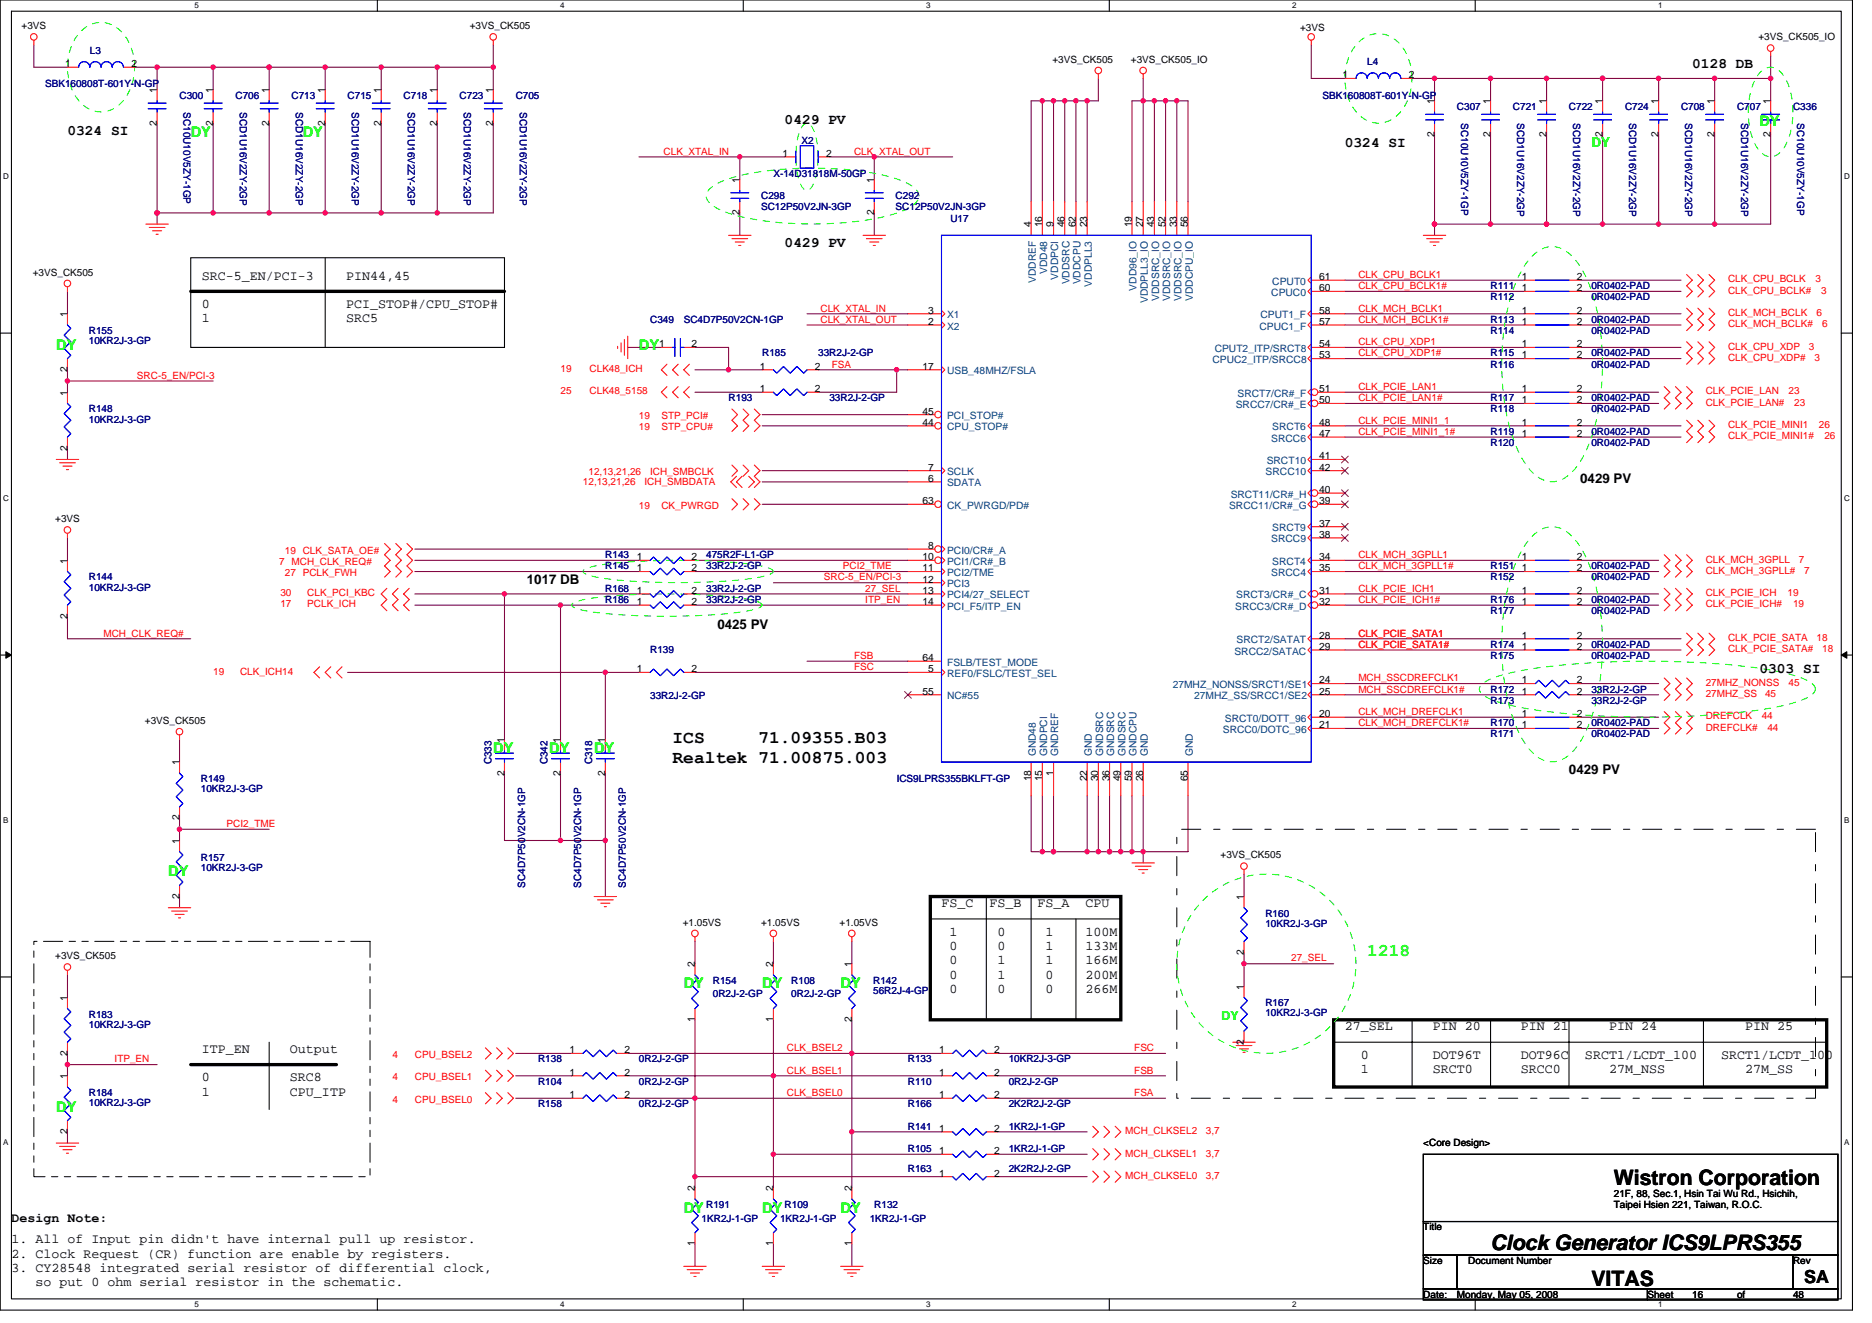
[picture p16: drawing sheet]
<svg xmlns="http://www.w3.org/2000/svg" width="297mm" height="210mm" viewBox="0 0 297 210" stroke-linecap="round" stroke-linejoin="round" font-family="sans-serif">
<defs><g id="words">
<g font-size="3.4">
<text x="256.1" y="188">Wistron Corporation</text>
<text x="236.5" y="198.3">Clock Generator ICS9LPRS355</text>
<text x="252.5" y="204">VITAS</text>
</g>
<g font-size="2.8">
<text x="106.7" y="117.9">ICS</text>
<text x="120.3" y="117.9">71.09355.B03</text>
<text x="106.7" y="121.1">Realtek 71.00875.003</text>
<text x="286.3" y="203.6">SA</text>
</g>
<text font-size="2.8" fill="#0f0" x="217" y="151.7">1218</text>
<g font-size="2.3">
<text x="268.5" y="10.8">0128 DB</text>
<text x="10.7" y="21.5">0324 SI</text>
<text x="124.5" y="19.7">0429 PV</text>
<text x="213.4" y="23.3">0324 SI</text>
<text x="124.5" y="39.3">0429 PV</text>
<text x="279.2" y="106.8">0303 SI</text>
</g>
<g font-size="2.3" fill="#0f0">
<text x="30.3" y="21.7">DY</text>
<text x="48" y="21.7">DY</text>
<text x="279.2" y="19.9">DY</text>
<text x="8.9" y="55.5">DY</text>
<text x="101.4" y="55.5">DY</text>
<text x="78.3" y="119.5">DY</text>
<text x="87.2" y="119.5">DY</text>
<text x="94.3" y="119.5">DY</text>
<text x="26.7" y="139">DY</text>
<text x="108.5" y="156.8">DY</text>
<text x="120.9" y="156.8">DY</text>
<text x="133.4" y="156.8">DY</text>
<text x="8.9" y="176.4">DY</text>
<text x="108.5" y="192.4">DY</text>
<text x="120.9" y="192.4">DY</text>
<text x="133.4" y="192.4">DY</text>
</g>
<text font-size="2.1" fill="#0f0" x="252.5" y="23.3">DY</text>
<g font-size="2.1">
<text x="32" y="44.4">SRC-5_EN/PCI-3</text>
<text x="54.9" y="44.4">PIN44,45</text>
<text x="32" y="48.9">0</text>
<text x="32" y="51.2">1</text>
<text x="54.9" y="48.9">PCI_STOP#/CPU_STOP#</text>
<text x="54.9" y="51.2">SRC5</text>
<text x="250.7" y="76.6">0429 PV</text>
<text x="83.6" y="92.6">1017 DB</text>
<text x="113.8" y="99.8">0425 PV</text>
<text x="249" y="122.9">0429 PV</text>
<text x="149.4" y="143.9">FS_C</text>
<text x="157" y="143.9">FS_B</text>
<text x="164.6" y="143.9">FS_A</text>
<text x="172.3" y="143.9">CPU</text>
<text x="150.7" y="148.5">1</text>
<text x="158.3" y="148.5">0</text>
<text x="165.9" y="148.5">1</text>
<text x="172.3" y="148.5">100M</text>
<text x="150.7" y="150.7">0</text>
<text x="150.7" y="153">0</text>
<text x="150.7" y="155.3">0</text>
<text x="158.3" y="150.7">0</text>
<text x="158.3" y="153">1</text>
<text x="158.3" y="155.3">1</text>
<text x="165.9" y="150.7">1</text>
<text x="165.9" y="153">1</text>
<text x="165.9" y="155.3">0</text>
<text x="172.3" y="150.7">133M</text>
<text x="172.3" y="153">166M</text>
<text x="172.3" y="155.3">200M</text>
<text x="150.7" y="157.5">0</text>
<text x="158.3" y="157.5">0</text>
<text x="165.9" y="157.5">0</text>
<text x="172.3" y="157.5">266M</text>
<text x="32" y="167">ITP_EN</text>
<text x="46" y="167">Output</text>
<text x="213.4" y="163.5">27_SEL</text>
<text x="227.4" y="163.5">PIN 20</text>
<text x="241.3" y="163.5">PIN 21</text>
<text x="255.3" y="163.5">PIN 24</text>
<text x="276.9" y="163.5">PIN 25</text>
<text x="32" y="171.6">0</text>
<text x="32" y="173.8">1</text>
<text x="46" y="171.6">SRC8</text>
<text x="46" y="173.8">CPU_ITP</text>
<text x="215.9" y="168">0</text>
<text x="215.9" y="170.3">1</text>
<text x="227.4" y="168">DOT96T</text>
<text x="227.4" y="170.3">SRCT0</text>
<text x="241.3" y="168">DOT96C</text>
<text x="241.3" y="170.3">SRCC0</text>
<text x="251.5" y="168">SRCT1/LCDT_100</text>
<text x="255.3" y="170.3">27M_NSS</text>
<text x="273.1" y="168">SRCT1/LCDT_100</text>
<text x="276.9" y="170.3">27M_SS</text>
<text x="1.8" y="193.8">Design Note:</text>
<text x="1.8" y="197.3">1. All of Input pin didn't have internal pull up resistor.</text>
<text x="1.8" y="199.5">2. Clock Request (CR) function are enable by registers.</text>
<text x="1.8" y="201.8">3. CY28548 integrated serial resistor of differential clock,</text>
<text x="5.6" y="204.1">so put 0 ohm serial resistor in the schematic.</text>
</g>
<text font-size="1.9" fill="#0f0" x="193.8" y="161.8">DY</text>
<g font-size="1.6">
<text x="3.4" y="4.6">+3VS</text>
<text x="74.5" y="4.6">+3VS_CK505</text>
<text x="206.3" y="5">+3VS</text>
<text x="10.3" y="10.6">1</text>
<text x="20.8" y="10.6">2</text>
<text x="167" y="9.9">+3VS_CK505</text>
<text x="179.4" y="9.9">+3VS_CK505_IO</text>
<text x="279" y="6.4">+3VS_CK505_IO</text>
<text x="24.9" y="14.8" transform="rotate(-90 24.9 14.8)">1</text>
<text x="33.8" y="14.8" transform="rotate(-90 33.8 14.8)">1</text>
<text x="42.7" y="14.8" transform="rotate(-90 42.7 14.8)">1</text>
<text x="51.6" y="14.8" transform="rotate(-90 51.6 14.8)">1</text>
<text x="60.5" y="14.8" transform="rotate(-90 60.5 14.8)">1</text>
<text x="69.4" y="14.8" transform="rotate(-90 69.4 14.8)">1</text>
<text x="78.2" y="14.8" transform="rotate(-90 78.2 14.8)">1</text>
<text x="213" y="12.4">1</text>
<text x="223.5" y="12.4">2</text>
<text x="227.6" y="16.5" transform="rotate(-90 227.6 16.5)">1</text>
<text x="236.5" y="16.5" transform="rotate(-90 236.5 16.5)">1</text>
<text x="245.4" y="16.5" transform="rotate(-90 245.4 16.5)">1</text>
<text x="254.3" y="16.5" transform="rotate(-90 254.3 16.5)">1</text>
<text x="263.2" y="16.5" transform="rotate(-90 263.2 16.5)">1</text>
<text x="272.1" y="16.5" transform="rotate(-90 272.1 16.5)">1</text>
<text x="280.9" y="16.5" transform="rotate(-90 280.9 16.5)">1</text>
<text x="24.9" y="19.9" transform="rotate(-90 24.9 19.9)">2</text>
<text x="33.8" y="19.9" transform="rotate(-90 33.8 19.9)">2</text>
<text x="42.7" y="19.9" transform="rotate(-90 42.7 19.9)">2</text>
<text x="51.6" y="19.9" transform="rotate(-90 51.6 19.9)">2</text>
<text x="60.5" y="19.9" transform="rotate(-90 60.5 19.9)">2</text>
<text x="69.4" y="19.9" transform="rotate(-90 69.4 19.9)">2</text>
<text x="78.2" y="19.9" transform="rotate(-90 78.2 19.9)">2</text>
<text x="227.6" y="21.7" transform="rotate(-90 227.6 21.7)">2</text>
<text x="236.5" y="21.7" transform="rotate(-90 236.5 21.7)">2</text>
<text x="245.4" y="21.7" transform="rotate(-90 245.4 21.7)">2</text>
<text x="254.3" y="21.7" transform="rotate(-90 254.3 21.7)">2</text>
<text x="263.2" y="21.7" transform="rotate(-90 263.2 21.7)">2</text>
<text x="272.1" y="21.7" transform="rotate(-90 272.1 21.7)">2</text>
<text x="280.9" y="21.7" transform="rotate(-90 280.9 21.7)">2</text>
<text x="117.4" y="29" transform="rotate(-90 117.4 29)">1</text>
<text x="124.1" y="24.9">1</text>
<text x="131.1" y="24.9">2</text>
<text x="138.7" y="29" transform="rotate(-90 138.7 29)">1</text>
<text x="117.4" y="34.2" transform="rotate(-90 117.4 34.2)">2</text>
<text x="138.7" y="34.2" transform="rotate(-90 138.7 34.2)">2</text>
<text x="163.6" y="36.1" transform="rotate(-90 163.6 36.1)">4</text>
<text x="165.4" y="36.1" transform="rotate(-90 165.4 36.1)">16</text>
<text x="167.1" y="36.1" transform="rotate(-90 167.1 36.1)">9</text>
<text x="168.9" y="36.1" transform="rotate(-90 168.9 36.1)">46</text>
<text x="170.7" y="36.1" transform="rotate(-90 170.7 36.1)">62</text>
<text x="172.5" y="36.1" transform="rotate(-90 172.5 36.1)">23</text>
<text x="179.6" y="36.1" transform="rotate(-90 179.6 36.1)">19</text>
<text x="181.4" y="36.1" transform="rotate(-90 181.4 36.1)">27</text>
<text x="183.2" y="36.1" transform="rotate(-90 183.2 36.1)">43</text>
<text x="184.9" y="36.1" transform="rotate(-90 184.9 36.1)">52</text>
<text x="186.7" y="36.1" transform="rotate(-90 186.7 36.1)">33</text>
<text x="188.5" y="36.1" transform="rotate(-90 188.5 36.1)">56</text>
<text x="5.2" y="43.7">+3VS_CK505</text>
<text x="209.3" y="46.2">60</text>
<text x="209.3" y="44.4">61</text>
<text x="241.5" y="44.4">1</text>
<text x="241.5" y="46.2">1</text>
<text x="250.2" y="44.4">2</text>
<text x="250.2" y="46.2">2</text>
<text x="10.7" y="50.3" transform="rotate(-90 10.7 50.3)">1</text>
<text x="147.3" y="51.5">2</text>
<text x="147.3" y="49.8">3</text>
<text x="209.3" y="49.8">58</text>
<text x="209.3" y="51.5">57</text>
<text x="241.5" y="51.5">1</text>
<text x="241.5" y="49.8">1</text>
<text x="250.2" y="51.5">2</text>
<text x="250.2" y="49.8">2</text>
<text x="10.7" y="59.1" transform="rotate(-90 10.7 59.1)">2</text>
<text x="104.6" y="55.1">1</text>
<text x="109.7" y="55.1">2</text>
<text x="120.6" y="58.7">1</text>
<text x="129.3" y="58.7">2</text>
<text x="146.4" y="58.7">17</text>
<text x="209.3" y="56.9">53</text>
<text x="209.3" y="55.1">54</text>
<text x="241.5" y="55.1">1</text>
<text x="241.5" y="56.9">1</text>
<text x="250.2" y="55.1">2</text>
<text x="250.2" y="56.9">2</text>
<text x="10.7" y="62.8" transform="rotate(-90 10.7 62.8)">1</text>
<text x="120.6" y="62.2">1</text>
<text x="129.3" y="62.2">2</text>
<text x="146.4" y="65.8">45</text>
<text x="209.3" y="62.2">51</text>
<text x="209.3" y="64">50</text>
<text x="241.5" y="64">1</text>
<text x="241.5" y="62.2">1</text>
<text x="250.2" y="64">2</text>
<text x="250.2" y="62.2">2</text>
<text x="10.7" y="71.5" transform="rotate(-90 10.7 71.5)">2</text>
<text x="146.4" y="67.5">44</text>
<text x="209.3" y="69.3">47</text>
<text x="209.3" y="67.5">48</text>
<text x="241.5" y="69.3">1</text>
<text x="241.5" y="67.5">1</text>
<text x="250.2" y="69.3">2</text>
<text x="250.2" y="67.5">2</text>
<text x="147.3" y="76.4">6</text>
<text x="147.3" y="74.7">7</text>
<text x="209.3" y="74.7">42</text>
<text x="209.3" y="72.9">41</text>
<text x="8.8" y="82.8">+3VS</text>
<text x="146.4" y="80">63</text>
<text x="209.3" y="78.2">40</text>
<text x="209.3" y="80">39</text>
<text x="209.3" y="83.5">37</text>
<text x="10.7" y="89.4" transform="rotate(-90 10.7 89.4)">1</text>
<text x="101" y="88.9">1</text>
<text x="109.7" y="88.9">2</text>
<text x="146.4" y="88.9">10</text>
<text x="147.3" y="87.1">8</text>
<text x="209.3" y="85.3">38</text>
<text x="209.3" y="88.9">34</text>
<text x="241.5" y="88.9">1</text>
<text x="250.2" y="88.9">2</text>
<text x="101" y="94.2">1</text>
<text x="101" y="90.7">1</text>
<text x="101" y="96">1</text>
<text x="109.7" y="94.2">2</text>
<text x="109.7" y="90.7">2</text>
<text x="109.7" y="96">2</text>
<text x="146.4" y="90.7">11</text>
<text x="146.4" y="92.4">12</text>
<text x="146.4" y="94.2">13</text>
<text x="146.4" y="96">14</text>
<text x="209.3" y="90.7">35</text>
<text x="209.3" y="94.2">31</text>
<text x="209.3" y="96">32</text>
<text x="241.5" y="94.2">1</text>
<text x="241.5" y="90.7">1</text>
<text x="241.5" y="96">1</text>
<text x="250.2" y="94.2">2</text>
<text x="250.2" y="90.7">2</text>
<text x="250.2" y="96">2</text>
<text x="10.7" y="98.2" transform="rotate(-90 10.7 98.2)">2</text>
<text x="209.3" y="101.3">28</text>
<text x="241.5" y="101.3">1</text>
<text x="250.2" y="101.3">2</text>
<text x="101" y="106.7">1</text>
<text x="109.7" y="106.7">2</text>
<text x="146.4" y="104.9">64</text>
<text x="147.3" y="106.7">5</text>
<text x="209.3" y="103.1">29</text>
<text x="241.5" y="103.1">1</text>
<text x="250.2" y="103.1">2</text>
<text x="146.4" y="110.2">55</text>
<text x="209.3" y="113.8">20</text>
<text x="209.3" y="110.2">25</text>
<text x="209.3" y="108.4">24</text>
<text x="241.5" y="113.8">1</text>
<text x="241.5" y="110.2">1</text>
<text x="241.5" y="108.4">1</text>
<text x="250.2" y="113.8">2</text>
<text x="250.2" y="110.2">2</text>
<text x="250.2" y="108.4">2</text>
<text x="23" y="114.9">+3VS_CK505</text>
<text x="80" y="117.9" transform="rotate(-90 80 117.9)">1</text>
<text x="88.9" y="117.9" transform="rotate(-90 88.9 117.9)">1</text>
<text x="96" y="117.9" transform="rotate(-90 96 117.9)">1</text>
<text x="209.3" y="115.5">21</text>
<text x="241.5" y="115.5">1</text>
<text x="250.2" y="115.5">2</text>
<text x="28.5" y="121.4" transform="rotate(-90 28.5 121.4)">1</text>
<text x="80" y="123.1" transform="rotate(-90 80 123.1)">2</text>
<text x="88.9" y="123.1" transform="rotate(-90 88.9 123.1)">2</text>
<text x="96" y="123.1" transform="rotate(-90 96 123.1)">2</text>
<text x="163.6" y="124" transform="rotate(-90 163.6 124)">18</text>
<text x="165.4" y="124" transform="rotate(-90 165.4 124)">15</text>
<text x="167.1" y="123.1" transform="rotate(-90 167.1 123.1)">1</text>
<text x="172.5" y="124" transform="rotate(-90 172.5 124)">22</text>
<text x="174.3" y="124" transform="rotate(-90 174.3 124)">30</text>
<text x="176" y="124" transform="rotate(-90 176 124)">36</text>
<text x="177.8" y="124" transform="rotate(-90 177.8 124)">49</text>
<text x="179.6" y="124" transform="rotate(-90 179.6 124)">59</text>
<text x="181.4" y="124" transform="rotate(-90 181.4 124)">26</text>
<text x="188.5" y="124" transform="rotate(-90 188.5 124)">65</text>
<text x="28.5" y="130.2" transform="rotate(-90 28.5 130.2)">2</text>
<text x="28.5" y="133.9" transform="rotate(-90 28.5 133.9)">1</text>
<text x="193.7" y="136.2">+3VS_CK505</text>
<text x="28.5" y="142.6" transform="rotate(-90 28.5 142.6)">2</text>
<text x="197.4" y="142.8" transform="rotate(-90 197.4 142.8)">1</text>
<text x="108.3" y="146.9">+1.05VS</text>
<text x="120.8" y="146.9">+1.05VS</text>
<text x="133.2" y="146.9">+1.05VS</text>
<text x="8.8" y="152.2">+3VS_CK505</text>
<text x="110.3" y="153.4" transform="rotate(-90 110.3 153.4)">2</text>
<text x="122.7" y="153.4" transform="rotate(-90 122.7 153.4)">2</text>
<text x="135.1" y="153.4" transform="rotate(-90 135.1 153.4)">1</text>
<text x="197.4" y="151.5" transform="rotate(-90 197.4 151.5)">2</text>
<text x="10.7" y="158.8" transform="rotate(-90 10.7 158.8)">1</text>
<text x="197.4" y="157" transform="rotate(-90 197.4 157)">1</text>
<text x="10.7" y="167.5" transform="rotate(-90 10.7 167.5)">2</text>
<text x="90.4" y="167.1">1</text>
<text x="99.1" y="167.1">2</text>
<text x="110.3" y="162.2" transform="rotate(-90 110.3 162.2)">1</text>
<text x="122.7" y="162.2" transform="rotate(-90 122.7 162.2)">1</text>
<text x="135.1" y="162.2" transform="rotate(-90 135.1 162.2)">2</text>
<text x="149" y="167.1">1</text>
<text x="157.8" y="167.1">2</text>
<text x="197.4" y="165.7" transform="rotate(-90 197.4 165.7)">2</text>
<text x="10.7" y="171.2" transform="rotate(-90 10.7 171.2)">1</text>
<text x="90.4" y="170.7">1</text>
<text x="99.1" y="170.7">2</text>
<text x="149" y="170.7">1</text>
<text x="157.8" y="170.7">2</text>
<text x="10.7" y="180" transform="rotate(-90 10.7 180)">2</text>
<text x="90.4" y="174.2">1</text>
<text x="99.1" y="174.2">2</text>
<text x="149" y="179.6">1</text>
<text x="149" y="174.2">1</text>
<text x="157.8" y="179.6">2</text>
<text x="157.8" y="174.2">2</text>
<text x="149" y="183.1">1</text>
<text x="157.8" y="183.1">2</text>
<text x="225.8" y="181.9">&lt;Core Design&gt;</text>
<text x="110.3" y="189" transform="rotate(-90 110.3 189)">2</text>
<text x="122.7" y="189" transform="rotate(-90 122.7 189)">2</text>
<text x="135.1" y="189" transform="rotate(-90 135.1 189)">2</text>
<text x="149" y="186.7">1</text>
<text x="157.8" y="186.7">2</text>
<text x="256.1" y="189.9">21F, 88, Sec.1, Hsin Tai Wu Rd., Hsichih,</text>
<text x="256.1" y="191.7">Taipei Hsien 221, Taiwan, R.O.C.</text>
<text x="110.3" y="197.7" transform="rotate(-90 110.3 197.7)">1</text>
<text x="122.7" y="197.7" transform="rotate(-90 122.7 197.7)">1</text>
<text x="135.1" y="197.7" transform="rotate(-90 135.1 197.7)">1</text>
<text x="225.8" y="195.2">Title</text>
<text x="225.8" y="200.6">Size</text>
<text x="233" y="200.6">Document Number</text>
<text x="284.5" y="200.6">Rev</text>
<text x="225.8" y="205.9">Date:</text>
<text x="231.2" y="205.9">Monday, May 05, 2008</text>
<text x="261.4" y="205.9">Sheet</text>
<text x="268.5" y="205.9">16</text>
<text x="275.6" y="205.9">of</text>
<text x="284.5" y="205.9">48</text>
</g>
<g font-size="1.6" fill="#000080">
<text x="14.3" y="8.5">L3</text>
<text x="217" y="10.3">L4</text>
<text x="7.2" y="13.9">SBK160808T-601Y-N-GP</text>
<text x="28.5" y="15.6">C300</text>
<text x="29.1" y="17.8" transform="rotate(90 29.1 17.8)">SC10U10V5ZY-1GP</text>
<text x="37.4" y="15.6">C706</text>
<text x="38" y="17.8" transform="rotate(90 38 17.8)">SCD1U16V2ZY-2GP</text>
<text x="46.3" y="15.6">C713</text>
<text x="46.9" y="17.8" transform="rotate(90 46.9 17.8)">SCD1U16V2ZY-2GP</text>
<text x="55.2" y="15.6">C715</text>
<text x="55.8" y="17.8" transform="rotate(90 55.8 17.8)">SCD1U16V2ZY-2GP</text>
<text x="64" y="15.6">C718</text>
<text x="64.7" y="17.8" transform="rotate(90 64.7 17.8)">SCD1U16V2ZY-2GP</text>
<text x="72.9" y="15.6">C723</text>
<text x="73.6" y="17.8" transform="rotate(90 73.6 17.8)">SCD1U16V2ZY-2GP</text>
<text x="81.8" y="15.6">C705</text>
<text x="82.5" y="17.8" transform="rotate(90 82.5 17.8)">SCD1U16V2ZY-2GP</text>
<text x="209.8" y="15.6">SBK160808T-601Y-N-GP</text>
<text x="231.2" y="17.4">C307</text>
<text x="240.1" y="17.4">C721</text>
<text x="249" y="17.4">C722</text>
<text x="257.8" y="17.4">C724</text>
<text x="266.7" y="17.4">C708</text>
<text x="275.6" y="17.4">C707</text>
<text x="284.5" y="17.4">C336</text>
<text x="127.2" y="22.9">X2</text>
<text x="231.8" y="19.6" transform="rotate(90 231.8 19.6)">SC10U10V5ZY-1GP</text>
<text x="240.7" y="19.6" transform="rotate(90 240.7 19.6)">SCD1U16V2ZY-2GP</text>
<text x="249.6" y="19.6" transform="rotate(90 249.6 19.6)">SCD1U16V2ZY-2GP</text>
<text x="258.5" y="19.6" transform="rotate(90 258.5 19.6)">SCD1U16V2ZY-2GP</text>
<text x="267.4" y="19.6" transform="rotate(90 267.4 19.6)">SCD1U16V2ZY-2GP</text>
<text x="276.3" y="19.6" transform="rotate(90 276.3 19.6)">SCD1U16V2ZY-2GP</text>
<text x="285.2" y="19.6" transform="rotate(90 285.2 19.6)">SC10U10V5ZY-1GP</text>
<text x="122.7" y="28.1">X-14D31818M-50GP</text>
<text x="120.8" y="31.6">C298</text>
<text x="120.8" y="33.3">SC12P50V2JN-3GP</text>
<text x="142.1" y="31.6">C292</text>
<text x="142.1" y="33.3">SC12P50V2JN-3GP</text>
<text x="150.8" y="35.2">U17</text>
<text x="236.5" y="45.9">R111</text>
<text x="236.5" y="47.6">R112</text>
<text x="252.5" y="45.9">0R0402-PAD</text>
<text x="252.5" y="47.6">0R0402-PAD</text>
<text x="14.1" y="53">R155</text>
<text x="103.2" y="51.2">C349</text>
<text x="108.5" y="51.2">SC4D7P50V2CN-1GP</text>
<text x="236.5" y="53">R114</text>
<text x="236.5" y="51.2">R113</text>
<text x="252.5" y="53">0R0402-PAD</text>
<text x="252.5" y="51.2">0R0402-PAD</text>
<text x="14.1" y="54.6">10KR2J-3-GP</text>
<text x="120.9" y="56.5">R185</text>
<text x="129.8" y="56.5">33R2J-2-GP</text>
<text x="236.5" y="56.5">R115</text>
<text x="236.5" y="58.3">R116</text>
<text x="252.5" y="56.5">0R0402-PAD</text>
<text x="252.5" y="58.3">0R0402-PAD</text>
<text x="14.1" y="65.4">R148</text>
<text x="115.6" y="63.6">R193</text>
<text x="131.6" y="63.6">33R2J-2-GP</text>
<text x="236.5" y="65.4">R118</text>
<text x="236.5" y="63.6">R117</text>
<text x="252.5" y="65.4">0R0402-PAD</text>
<text x="252.5" y="63.6">0R0402-PAD</text>
<text x="14.1" y="67">10KR2J-3-GP</text>
<text x="236.5" y="70.8">R120</text>
<text x="236.5" y="69">R119</text>
<text x="252.5" y="70.8">0R0402-PAD</text>
<text x="252.5" y="69">0R0402-PAD</text>
<text x="96.1" y="88.5">R143</text>
<text x="112.1" y="88.5">475R2F-L1-GP</text>
<text x="14.1" y="92.1">R144</text>
<text x="14.1" y="93.7">10KR2J-3-GP</text>
<text x="96.1" y="93.9">R168</text>
<text x="96.1" y="90.3">R145</text>
<text x="96.1" y="95.7">R186</text>
<text x="112.1" y="93.9">33R2J-2-GP</text>
<text x="112.1" y="90.3">33R2J-2-GP</text>
<text x="112.1" y="95.7">33R2J-2-GP</text>
<text x="236.5" y="95.7">R176</text>
<text x="236.5" y="92.1">R152</text>
<text x="236.5" y="90.3">R151</text>
<text x="252.5" y="95.7">0R0402-PAD</text>
<text x="252.5" y="92.1">0R0402-PAD</text>
<text x="252.5" y="90.3">0R0402-PAD</text>
<text x="236.5" y="97.4">R177</text>
<text x="252.5" y="97.4">0R0402-PAD</text>
<text x="103.2" y="103.7">R139</text>
<text x="236.5" y="104.5">R175</text>
<text x="236.5" y="102.8">R174</text>
<text x="252.5" y="104.5">0R0402-PAD</text>
<text x="252.5" y="102.8">0R0402-PAD</text>
<text x="103.2" y="110.9">33R2J-2-GP</text>
<text x="236.5" y="111.7">R173</text>
<text x="236.5" y="109.9">R172</text>
<text x="252.5" y="111.7">33R2J-2-GP</text>
<text x="252.5" y="109.9">33R2J-2-GP</text>
<text x="236.5" y="115.2">R170</text>
<text x="236.5" y="117">R171</text>
<text x="252.5" y="115.2">0R0402-PAD</text>
<text x="252.5" y="117">0R0402-PAD</text>
<text x="31.9" y="124.1">R149</text>
<text x="31.9" y="125.7">10KR2J-3-GP</text>
<text x="78" y="121.3" transform="rotate(-90 78 121.3)">C333</text>
<text x="86.9" y="121.3" transform="rotate(-90 86.9 121.3)">C342</text>
<text x="94" y="121.3" transform="rotate(-90 94 121.3)">C318</text>
<text x="142.3" y="124.1">ICS9LPRS355BKLFT-GP</text>
<text x="31.9" y="136.5">R157</text>
<text x="31.9" y="138.2">10KR2J-3-GP</text>
<text x="83.3" y="140.8" transform="rotate(-90 83.3 140.8)">SC4D7P50V2CN-1GP</text>
<text x="92.2" y="140.8" transform="rotate(-90 92.2 140.8)">SC4D7P50V2CN-1GP</text>
<text x="99.3" y="140.8" transform="rotate(-90 99.3 140.8)">SC4D7P50V2CN-1GP</text>
<text x="200.8" y="145.4">R160</text>
<text x="200.8" y="147">10KR2J-3-GP</text>
<text x="14.1" y="161.4">R183</text>
<text x="113.1" y="156.1">R154</text>
<text x="113.1" y="158.2">0R2J-2-GP</text>
<text x="125.6" y="156.1">R108</text>
<text x="125.6" y="158.2">0R2J-2-GP</text>
<text x="138.6" y="156.1">R142</text>
<text x="138.6" y="157.7">56R2J-4-GP</text>
<text x="200.8" y="159.7">R167</text>
<text x="200.8" y="161.3">10KR2J-3-GP</text>
<text x="14.1" y="163">10KR2J-3-GP</text>
<text x="14.1" y="173.9">R184</text>
<text x="85.4" y="172.1">R104</text>
<text x="85.4" y="168.6">R138</text>
<text x="101.4" y="172.1">0R2J-2-GP</text>
<text x="101.4" y="168.6">0R2J-2-GP</text>
<text x="144.1" y="168.6">R133</text>
<text x="144.1" y="172.1">R110</text>
<text x="160.1" y="168.6">10KR2J-3-GP</text>
<text x="160.1" y="172.1">0R2J-2-GP</text>
<text x="14.1" y="175.5">10KR2J-3-GP</text>
<text x="85.4" y="175.7">R158</text>
<text x="101.4" y="175.7">0R2J-2-GP</text>
<text x="144.1" y="179.2">R141</text>
<text x="144.1" y="175.7">R166</text>
<text x="160.1" y="179.2">1KR2J-1-GP</text>
<text x="160.1" y="175.7">2K2R2J-2-GP</text>
<text x="144.1" y="182.8">R105</text>
<text x="144.1" y="186">R163</text>
<text x="160.1" y="182.8">1KR2J-1-GP</text>
<text x="160.1" y="186">2K2R2J-2-GP</text>
<text x="112.1" y="191.7">R191</text>
<text x="124.5" y="191.7">R109</text>
<text x="138.7" y="191.7">R132</text>
<text x="111.3" y="193.8">1KR2J-1-GP</text>
<text x="123.8" y="193.8">1KR2J-1-GP</text>
<text x="138" y="193.8">1KR2J-1-GP</text>
</g>
<g font-size="1.6" fill="#f00">
<text x="105.3" y="24.5">CLK_XTAL_IN</text>
<text x="135.5" y="24.5">CLK_XTAL_OUT</text>
<text x="215.5" y="45.9">CLK_CPU_BCLK1#</text>
<text x="215.5" y="44.1">CLK_CPU_BCLK1</text>
<text x="274.2" y="44.8">CLK_CPU_BCLK</text>
<text x="274.2" y="46.6">CLK_CPU_BCLK#</text>
<text x="288.1" y="44.8">3</text>
<text x="289" y="46.6">3</text>
<text x="130.2" y="49.4">CLK_XTAL_IN</text>
<text x="130.2" y="51.2">CLK_XTAL_OUT</text>
<text x="215.5" y="49.4">CLK_MCH_BCLK1</text>
<text x="215.5" y="51.2">CLK_MCH_BCLK1#</text>
<text x="274.2" y="51.9">CLK_MCH_BCLK#</text>
<text x="274.2" y="50.1">CLK_MCH_BCLK</text>
<text x="288.2" y="50.1">6</text>
<text x="289.1" y="51.9">6</text>
<text x="88.9" y="59">19</text>
<text x="93.6" y="59">CLK48_ICH</text>
<text x="132" y="58.3">FSA</text>
<text x="215.5" y="54.8">CLK_CPU_XDP1</text>
<text x="215.5" y="56.5">CLK_CPU_XDP1#</text>
<text x="274.2" y="55.5">CLK_CPU_XDP</text>
<text x="274.2" y="57.3">CLK_CPU_XDP#</text>
<text x="287" y="55.5">3</text>
<text x="287.9" y="57.3">3</text>
<text x="21.7" y="60.1">SRC-5_EN/PCI-3</text>
<text x="88.9" y="62.6">25</text>
<text x="93.6" y="62.6">CLK48_5158</text>
<text x="215.5" y="61.9">CLK_PCIE_LAN1</text>
<text x="215.5" y="63.6">CLK_PCIE_LAN1#</text>
<text x="270.7" y="62.6">CLK_PCIE_LAN</text>
<text x="270.7" y="64.4">CLK_PCIE_LAN#</text>
<text x="283.8" y="62.6">23</text>
<text x="284.7" y="64.4">23</text>
<text x="101.4" y="66.5">19</text>
<text x="101.4" y="68.3">19</text>
<text x="104.9" y="66.5">STP_PCI#</text>
<text x="104.9" y="68.3">STP_CPU#</text>
<text x="215.5" y="69">CLK_PCIE_MINI1_1#</text>
<text x="215.5" y="67.2">CLK_PCIE_MINI1_1</text>
<text x="274.2" y="69.7">CLK_PCIE_MINI1#</text>
<text x="274.2" y="67.9">CLK_PCIE_MINI1</text>
<text x="288.6" y="67.9">26</text>
<text x="289.5" y="69.7">26</text>
<text x="92.5" y="77">12,13,21,26</text>
<text x="93.4" y="75.4">12,13,21,26</text>
<text x="102.3" y="77">ICH_SMBDATA</text>
<text x="103.2" y="75.4">ICH_SMBCLK</text>
<text x="101.4" y="80.7">19</text>
<text x="104.9" y="80.7">CK_PWRGD</text>
<text x="44.3" y="89.6">7 MCH_CLK_REQ#</text>
<text x="45.2" y="87.8">19 CLK_SATA_OE#</text>
<text x="215.5" y="88.5">CLK_MCH_3GPLL1</text>
<text x="270.7" y="89.3">CLK_MCH_3GPLL</text>
<text x="285.4" y="89.3">7</text>
<text x="44.5" y="94.6">30</text>
<text x="45.2" y="91.4">27 PCLK_FWH</text>
<text x="48.8" y="94.6">CLK_PCI_KBC</text>
<text x="130.7" y="92.1">SRC-5_EN/PCI-3</text>
<text x="133.7" y="90.3">PCI2_TME</text>
<text x="137.3" y="93.9">27_SEL</text>
<text x="137.3" y="95.7">ITP_EN</text>
<text x="215.5" y="93.9">CLK_PCIE_ICH1</text>
<text x="215.5" y="90.3">CLK_MCH_3GPLL1#</text>
<text x="215.5" y="95.7">CLK_PCIE_ICH1#</text>
<text x="270.7" y="94.6">CLK_PCIE_ICH</text>
<text x="270.7" y="91">CLK_MCH_3GPLL#</text>
<text x="283.6" y="94.6">19</text>
<text x="286.3" y="91">7</text>
<text x="16.4" y="101">MCH_CLK_REQ#</text>
<text x="44.5" y="96.4">17</text>
<text x="48.8" y="96.4">PCLK_ICH</text>
<text x="215.5" y="101">CLK_PCIE_SATA1</text>
<text x="270.7" y="96.4">CLK_PCIE_ICH#</text>
<text x="274.2" y="101.7">CLK_PCIE_SATA</text>
<text x="284.5" y="96.4">19</text>
<text x="288.2" y="101.7">18</text>
<text x="33.8" y="107">19</text>
<text x="38.1" y="107">CLK_ICH14</text>
<text x="135.5" y="106.3">FSC</text>
<text x="135.5" y="104.5">FSB</text>
<text x="215.5" y="102.8">CLK_PCIE_SATA1#</text>
<text x="274.2" y="103.5">CLK_PCIE_SATA#</text>
<text x="289.1" y="103.5">18</text>
<text x="215.5" y="113.4">CLK_MCH_DREFCLK1</text>
<text x="215.5" y="109.9">MCH_SSCDREFCLK1#</text>
<text x="215.5" y="108.1">MCH_SSCDREFCLK1</text>
<text x="270.7" y="110.6">27MHZ_SS</text>
<text x="270.7" y="108.8">27MHZ_NONSS</text>
<text x="280.1" y="110.6">45</text>
<text x="283.8" y="108.8">45</text>
<text x="215.5" y="115.2">CLK_MCH_DREFCLK1#</text>
<text x="270.7" y="115.9">DREFCLK#</text>
<text x="270.7" y="114.2">DREFCLK</text>
<text x="279.5" y="114.2">44</text>
<text x="280.4" y="115.9">44</text>
<text x="36" y="131.2">PCI2_TME</text>
<text x="204.9" y="152.5">27_SEL</text>
<text x="62.3" y="167.8">4</text>
<text x="65.8" y="167.8">CPU_BSEL2</text>
<text x="124.9" y="166.8">CLK_BSEL2</text>
<text x="180" y="166.8">FSC</text>
<text x="18.2" y="168.6">ITP_EN</text>
<text x="62.3" y="171.4">4</text>
<text x="65.8" y="171.4">CPU_BSEL1</text>
<text x="124.9" y="170.3">CLK_BSEL1</text>
<text x="124.9" y="173.9">CLK_BSEL0</text>
<text x="180" y="170.3">FSB</text>
<text x="180" y="173.9">FSA</text>
<text x="62.3" y="174.9">4</text>
<text x="65.8" y="174.9">CPU_BSEL0</text>
<text x="178.6" y="179.9">MCH_CLKSEL2</text>
<text x="191.3" y="179.9">3,7</text>
<text x="178.6" y="183.5">MCH_CLKSEL1</text>
<text x="191.3" y="183.5">3,7</text>
<text x="178.6" y="187">MCH_CLKSEL0</text>
<text x="191.3" y="187">3,7</text>
</g>
<g font-size="1.6" fill="#004080">
<text x="164.4" y="44.9" transform="rotate(-90 164.4 44.9)">VDDREF</text>
<text x="166.1" y="43.5" transform="rotate(-90 166.1 43.5)">VDD48</text>
<text x="167.9" y="44.4" transform="rotate(-90 167.9 44.4)">VDDPCI</text>
<text x="169.7" y="45.1" transform="rotate(-90 169.7 45.1)">VDDSRC</text>
<text x="171.5" y="45.1" transform="rotate(-90 171.5 45.1)">VDDCPU</text>
<text x="173.2" y="45.5" transform="rotate(-90 173.2 45.5)">VDDPLL3</text>
<text x="180.4" y="46.1" transform="rotate(-90 180.4 46.1)">VDD96_IO</text>
<text x="183.9" y="47.8" transform="rotate(-90 183.9 47.8)">VDDSRC_IO</text>
<text x="185.7" y="47.8" transform="rotate(-90 185.7 47.8)">VDDSRC_IO</text>
<text x="187.5" y="47.8" transform="rotate(-90 187.5 47.8)">VDDSRC_IO</text>
<text x="189.2" y="47.8" transform="rotate(-90 189.2 47.8)">VDDCPU_IO</text>
<text x="201.7" y="46.9">CPUC0</text>
<text x="201.9" y="45.2">CPUT0</text>
<text x="150.3" y="52.3">X2</text>
<text x="150.3" y="50.5">X1</text>
<text x="182.1" y="48.1" transform="rotate(-90 182.1 48.1)">VDDPLL3_IO</text>
<text x="199.9" y="52.3">CPUC1_F</text>
<text x="200" y="50.5">CPUT1_F</text>
<text x="150.3" y="59.4">USB_48MHZ/FSLA</text>
<text x="192.4" y="57.6">CPUC2_ITP/SRCC8</text>
<text x="192.7" y="55.8">CPUT2_ITP/SRCT8</text>
<text x="196.1" y="64.7">SRCC7/CR#_E</text>
<text x="196.4" y="62.9">SRCT7/CR#_F</text>
<text x="150.3" y="68.3">CPU_STOP#</text>
<text x="150.3" y="66.5">PCI_STOP#</text>
<text x="201.7" y="70.1">SRCC6</text>
<text x="201.9" y="68.3">SRCT6</text>
<text x="150.3" y="77.2">SDATA</text>
<text x="150.3" y="75.4">SCLK</text>
<text x="200.8" y="75.4">SRCC10</text>
<text x="201" y="73.6">SRCT10</text>
<text x="150.3" y="80.7">CK_PWRGD/PD#</text>
<text x="195" y="80.7">SRCC11/CR#_G</text>
<text x="195.3" y="79">SRCT11/CR#_H</text>
<text x="150.3" y="87.8">PCI0/CR#_A</text>
<text x="150.3" y="89.6">PCI1/CR#_B</text>
<text x="201.7" y="86.1">SRCC9</text>
<text x="201.9" y="89.6">SRCT4</text>
<text x="201.9" y="84.3">SRCT9</text>
<text x="150.3" y="91.4">PCI2/TME</text>
<text x="150.3" y="93.2">PCI3</text>
<text x="150.3" y="95">PCI4/27_SELECT</text>
<text x="196.2" y="95">SRCT3/CR#_C</text>
<text x="201.7" y="91.4">SRCC4</text>
<text x="150.3" y="96.7">PCI_F5/ITP_EN</text>
<text x="196" y="96.7">SRCC3/CR#_D</text>
<text x="150.3" y="107.4">REF0/FSLC/TEST_SEL</text>
<text x="150.3" y="105.6">FSLB/TEST_MODE</text>
<text x="195.9" y="103.8">SRCC2/SATAC</text>
<text x="196.2" y="102.1">SRCT2/SATAT</text>
<text x="150.3" y="111">NC#55</text>
<text x="186.1" y="109.2">27MHZ_NONSS/SRCT1/SE1</text>
<text x="189.5" y="111">27MHZ_SS/SRCC1/SE2</text>
<text x="194" y="116.3">SRCC0/DOTC_96</text>
<text x="194.4" y="114.5">SRCT0/DOTT_96</text>
<text x="164.4" y="120" transform="rotate(-90 164.4 120)">GND48</text>
<text x="166.1" y="120" transform="rotate(-90 166.1 120)">GNDPCI</text>
<text x="167.9" y="120" transform="rotate(-90 167.9 120)">GNDREF</text>
<text x="173.2" y="120" transform="rotate(-90 173.2 120)">GND</text>
<text x="175" y="120" transform="rotate(-90 175 120)">GNDSRC</text>
<text x="176.8" y="120" transform="rotate(-90 176.8 120)">GNDSRC</text>
<text x="178.6" y="120" transform="rotate(-90 178.6 120)">GNDSRC</text>
<text x="180.4" y="120" transform="rotate(-90 180.4 120)">GNDCPU</text>
<text x="182.1" y="120" transform="rotate(-90 182.1 120)">GND</text>
<text x="189.2" y="120" transform="rotate(-90 189.2 120)">GND</text>
</g>
<g font-size="1.3">
<text x="30.8" y="1.3">5</text>
<text x="88.9" y="1.3">4</text>
<text x="147" y="1.3">3</text>
<text x="205" y="1.3">2</text>
<text x="263.1" y="1.3">1</text>
<text x=".5" y="28.4">D</text>
<text x="292.6" y="28.4">D</text>
<text x=".5" y="79.5">C</text>
<text x="292.6" y="79.5">C</text>
<text x=".5" y="130.6">B</text>
<text x="292.6" y="130.6">B</text>
<text x=".5" y="181.7">A</text>
<text x="292.6" y="181.7">A</text>
<text x="30.8" y="207.4">5</text>
<text x="88.9" y="207.4">4</text>
<text x="147" y="207.4">3</text>
<text x="205" y="207.4">2</text>
<text x="263.1" y="207.4">1</text>
</g>
</g></defs>
<path d="M0 0h293.9v207.9h-293.9zM1.8 1.8h290.4v204.3h-290.4z" fill="none" stroke="#000" stroke-width=".17"/>
<g fill="#fff">
<path d="M30.8 .2h.7v1.4h-.7z"/>
<path d="M30.8 206.3h.7v1.4h-.7z"/>
</g>
<path d="M59.9 0v1.8M59.9 206.1v1.8" fill="none" stroke="#000" stroke-width=".17"/>
<g fill="#fff">
<path d="M88.9 .2h.7v1.4h-.7z"/>
<path d="M88.9 206.3h.7v1.4h-.7z"/>
</g>
<path d="M117.9 0v1.8M117.9 206.1v1.8" fill="none" stroke="#000" stroke-width=".17"/>
<g fill="#fff">
<path d="M147 .2h.7v1.4h-.7z"/>
<path d="M147 206.3h.7v1.4h-.7z"/>
</g>
<path d="M176 0v1.8M176 206.1v1.8" fill="none" stroke="#000" stroke-width=".17"/>
<g fill="#fff">
<path d="M205 .2h.7v1.4h-.7z"/>
<path d="M205 206.3h.7v1.4h-.7z"/>
</g>
<path d="M234.1 0v1.8M234.1 206.1v1.8" fill="none" stroke="#000" stroke-width=".17"/>
<g fill="#fff">
<path d="M263.1 .2h.7v1.4h-.7z"/>
<path d="M263.1 206.3h.7v1.4h-.7z"/>
<path d="M.5 27.3h.9v1.4h-.9z"/>
<path d="M292.6 27.3h.9v1.4h-.9z"/>
<path d="M.5 78.4h.9v1.4h-.9z"/>
<path d="M292.6 78.4h.9v1.4h-.9z"/>
</g>
<path d="M0 52.9h1.8M292.2 52.9h1.7" fill="none" stroke="#000" stroke-width=".17"/>
<g fill="#fff">
<path d="M.5 129.5h.8v1.4h-.8z"/>
<path d="M292.6 129.5h.9v1.4h-.9z"/>
</g>
<path d="M0 103.9h1.8M292.2 103.9h1.7" fill="none" stroke="#000" stroke-width=".17"/>
<path d="M.9 103.4l.9 .5-.9 .5zM292.2 103.9l.8-.5v1z" fill="#000" stroke="#000" stroke-width=".16"/>
<g fill="#fff">
<path d="M.5 180.5h.8v1.4h-.8z"/>
<path d="M292.6 180.5h.9v1.4h-.9z"/>
</g>
<g fill="none" stroke="#000" stroke-width=".17">
<path d="M30.3 40.9h49.7v14.2h-49.7zM51.6 40.9v14.2M0 155h1.8M147.6 145.8h30.2M156.5 142.2v19.6M163.6 142.2v19.6M170.7 145.8v16M292.2 155h1.7M42.7 165.4v10.6M211.6 165.4h78.3M224.1 161.8v10.7M236.5 161.8v10.7"/>
<path d="M249 161.8v10.7M270.3 161.8v10.7M225.8 199.1h5.4v5.4h-5.4zM225.8 183.1h65.8v10.7h-65.8zM225.8 193.8h65.8v5.3h-65.8zM231.2 199.1h53.3v5.4h-53.3zM284.5 199.1h7.1v5.4h-7.1zM225.8 204.5h35.6v1.7h-35.6zM261.4 204.5h30.2v1.7h-30.2z"/>
</g>
<g fill="none" stroke="#800040" stroke-width=".17">
<path d="M5.4 7.1v3.6h5.3M21.4 10.7h56.9M24.9 10.7v3.5M24.9 19.6v16M33.8 10.7v3.5M33.8 19.6v14.2M42.7 10.7v3.5M42.7 19.6v14.2M51.6 10.7v3.5M51.6 19.6v14.2M60.5 10.7v3.5M60.5 19.6v14.2"/>
<path d="M69.4 10.7v3.5M69.4 19.6v14.2M78.3 7.1v7.1M78.3 19.6v14.2h-53.4M165.4 16v16M167.2 16v16M168.9 16v16M170.7 16v16M172.5 16v16M174.3 12.4v3.6h-10.7v16M181.4 12.4v19.6M183.2 16v16"/>
<path d="M185 16v16M186.7 16v16M208.1 7.1v5.3h5.3M224.1 12.4h39.1M227.6 12.4v3.6M236.5 12.4v3.6M245.4 12.4v3.6M254.3 12.4v3.6M263.2 12.4h8.9v3.6M263.2 12.4v3.6M272.1 12.4h8.9M281 8.9v7.1"/>
<path d="M101.4 24.9h16v3.5M117.4 33.8v3.5M117.4 24.9h7.1M131.6 24.9h19.6M138.7 24.9v3.5M138.7 33.8v3.5M179.6 32v-16h8.9v16M227.6 21.3v16M236.5 21.3v14.3M245.4 21.3v14.3M254.3 21.3v14.3M263.2 21.3v14.3"/>
<path d="M272.1 21.3v14.3M281 21.3v14.3h-53.4M10.7 46.2v3.6M10.7 58.7v3.5M99.6 55.1h5.3M110.3 55.1h5.3v3.6M110.3 58.7h10.6M128.1 49.8h16M128.1 51.6h16M129.8 58.7h12.5v3.5h-12.5M142.3 58.7h1.8M213.4 55.1h28.4"/>
<path d="M213.4 56.9h28.4M213.4 46.2h28.4M213.4 49.8h28.4M213.4 51.6h28.4M213.4 44.4h28.4M250.7 55.1h16M250.7 56.9h16M250.7 46.2h16M250.7 49.8h16M250.7 51.6h16M250.7 44.4h16M10.7 71.1v1.8"/>
<path d="M10.7 60.5h23.1M110.3 62.2h10.6M120.9 67.6h23.2M120.9 76.5h23.2M120.9 65.8h23.2M120.9 74.7h23.2M213.4 69.3h28.4M213.4 67.6h28.4M213.4 62.2h28.4M213.4 64h28.4M250.7 69.3h16M250.7 67.6h16"/>
<path d="M250.7 62.2h12.5M250.7 64h12.5M10.7 97.8v3.5h19.6M10.7 85.3v3.6M65.8 94.2h35.6M65.8 90.7h35.6M65.8 88.9h35.6M65.8 96h35.6M65.8 87.1h78.3M80 94.2v23.1M88.9 96v21.3M110.3 94.2h33.8"/>
<path d="M110.3 90.7h33.8M110.3 88.9h33.8M110.3 96h33.8M120.9 80h23.2M122.7 92.5h21.4M213.4 94.2h28.4M213.4 90.7h28.4M213.4 88.9h28.4M213.4 96h28.4M250.7 94.2h12.5M250.7 90.7h12.5M250.7 88.9h12.5"/>
<path d="M250.7 96h12.5M28.5 117.3v3.6M55.2 106.7h40.9v10.6M96.1 106.7h5.3M110.3 106.7h33.8M128.1 104.9h16M213.4 101.3h28.4M213.4 103.1h28.4M213.4 113.8h28.4M213.4 115.6h28.4M213.4 110.2h28.4M213.4 108.5h28.4"/>
<path d="M250.7 101.3h16M250.7 103.1h16M250.7 113.8h12.5M250.7 115.6h12.5M250.7 110.2h12.5M250.7 108.5h12.5M28.5 129.8v3.5M28.5 131.6h14.2M80 122.7v10.6h16.1M88.9 122.7v10.6M96.1 122.7v19.5M163.6 126.2v8.9h1.8"/>
<path d="M165.4 126.2v8.9M167.2 126.2v8.9M172.5 126.2v8.9M174.3 126.2v8.9M176.1 126.2v8.9M177.8 126.2v8.9M179.6 126.2v8.9M181.4 126.2v10.7M188.5 126.2v8.9h-23.1M197.4 138.7v3.5M10.7 154.7v3.5M28.5 142.2v1.8"/>
<path d="M110.3 149.4v3.5M122.7 149.4v3.5M135.2 149.4v3.5M197.4 151.1v5.4M197.4 152.9h14.2M10.7 167.1v3.6M10.7 179.6v1.8M10.7 168.9h14.2M81.8 170.7h8.9M81.8 174.2h8.9M81.8 167.1h8.9M99.6 170.7h49.8"/>
<path d="M99.6 174.2h49.8M99.6 167.1h49.8M110.3 161.8v26.7M122.7 161.8v26.7M135.2 179.6h14.2M135.2 161.8v26.7M158.3 170.7h26.7M158.3 174.2h26.7M158.3 179.6h14.2M158.3 167.1h26.7M110.3 186.7h39.1M110.3 197.4v3.5"/>
<path d="M122.7 183.1h26.7M122.7 197.4v3.5M135.2 197.4v3.5M158.3 183.1h14.2M158.3 186.7h14.2"/>
</g>
<g fill="#f0f" stroke="#f0f" stroke-width=".17">
<circle cx="165.4" cy="135.1" r=".35"/>
<circle cx="179.6" cy="135.1" r=".35"/>
<circle cx="172.5" cy="135.1" r=".35"/>
<circle cx="167.2" cy="135.1" r=".35"/>
<circle cx="177.8" cy="135.1" r=".35"/>
<circle cx="174.3" cy="135.1" r=".35"/>
<circle cx="181.4" cy="135.1" r=".35"/>
<circle cx="176" cy="135.1" r=".35"/>
<circle cx="96" cy="133.3" r=".35"/>
<circle cx="170.7" cy="16" r=".35"/>
<circle cx="172.5" cy="16" r=".35"/>
<circle cx="186.7" cy="16" r=".35"/>
<circle cx="168.9" cy="16" r=".35"/>
<circle cx="167.2" cy="16" r=".35"/>
<circle cx="183.2" cy="16" r=".35"/>
<circle cx="181.4" cy="16" r=".35"/>
<circle cx="165.4" cy="16" r=".35"/>
<circle cx="184.9" cy="16" r=".35"/>
<circle cx="96" cy="106.7" r=".35"/>
<circle cx="42.7" cy="10.7" r=".35"/>
<circle cx="236.5" cy="12.4" r=".35"/>
<circle cx="245.4" cy="35.5" r=".35"/>
<circle cx="236.5" cy="35.5" r=".35"/>
<circle cx="272.1" cy="35.5" r=".35"/>
<circle cx="281" cy="12.4" r=".35"/>
<circle cx="272.1" cy="12.4" r=".35"/>
<circle cx="227.6" cy="12.4" r=".35"/>
<circle cx="254.3" cy="35.5" r=".35"/>
<circle cx="254.3" cy="12.4" r=".35"/>
<circle cx="245.4" cy="12.4" r=".35"/>
<circle cx="227.6" cy="35.5" r=".35"/>
<circle cx="117.4" cy="24.9" r=".35"/>
<circle cx="69.4" cy="33.8" r=".35"/>
<circle cx="24.9" cy="33.8" r=".35"/>
<circle cx="78.3" cy="10.7" r=".35"/>
<circle cx="69.4" cy="10.7" r=".35"/>
<circle cx="263.2" cy="35.5" r=".35"/>
<circle cx="122.7" cy="170.7" r=".35"/>
<circle cx="110.3" cy="174.2" r=".35"/>
<circle cx="28.5" cy="131.6" r=".35"/>
<circle cx="88.9" cy="133.3" r=".35"/>
<circle cx="88.9" cy="96" r=".35"/>
<circle cx="80" cy="94.2" r=".35"/>
<circle cx="33.8" cy="10.7" r=".35"/>
<circle cx="42.7" cy="33.8" r=".35"/>
<circle cx="122.7" cy="183.1" r=".35"/>
<circle cx="60.5" cy="33.8" r=".35"/>
<circle cx="33.8" cy="33.8" r=".35"/>
<circle cx="138.7" cy="24.9" r=".35"/>
<circle cx="197.4" cy="152.9" r=".35"/>
<circle cx="110.3" cy="186.7" r=".35"/>
<circle cx="142.3" cy="58.7" r=".35"/>
<circle cx="60.5" cy="10.7" r=".35"/>
<circle cx="24.9" cy="10.7" r=".35"/>
<circle cx="51.6" cy="33.8" r=".35"/>
<circle cx="10.7" cy="168.9" r=".35"/>
<circle cx="51.6" cy="10.7" r=".35"/>
<circle cx="115.6" cy="58.7" r=".35"/>
<circle cx="135.2" cy="179.6" r=".35"/>
<circle cx="263.2" cy="12.4" r=".35"/>
<circle cx="135.2" cy="167.1" r=".35"/>
<circle cx="10.7" cy="60.4" r=".35"/>
</g>
<g fill="none" stroke="#f00" stroke-width=".17">
<path d="M5.4 6.4v.7M24.9 14.2v1.8M24.9 17.8v1.8M33.8 14.2v1.8M33.8 17.8v1.8M42.7 14.2v1.8M42.7 17.8v1.8M51.6 14.2v1.8M51.6 17.8v1.8M69.4 14.2v1.8M69.4 17.8v1.8M78.3 6.4v.7"/>
<path d="M78.3 14.2v1.8M78.3 17.8v1.8M174.3 11.7v.7M181.4 11.7v.7M208.1 6.4v.7M213.4 12.4h1.8M222.3 12.4h1.8M227.6 16v1.8M227.6 19.6v1.7M254.3 16v1.8M254.3 19.6v1.7M263.2 16v1.8"/>
<path d="M263.2 19.6v1.7M272.1 16v1.8M272.1 19.6v1.7M281 8.2v.7M281 16v1.8M281 19.6v1.7M23.2 35.6h3.5M23.7 36.1h2.5M24.2 36.6h1.5M24.8 37.2h.3M115.6 37.3h3.6M116.1 37.9h2.5"/>
<path d="M116.7 38.4h1.4M117.2 38.9h.4M117.4 28.4v1.8M117.4 32v1.8M124.5 24.9h1.8M129.8 24.9h1.8M136.9 37.3h3.6M137.5 37.9h2.5M138 38.4h1.4M138.6 38.9h.3M138.7 28.4v1.8M138.7 32v1.8"/>
<path d="M163.6 32v5.3M225.8 37.3h3.6M226.4 37.9h2.5M226.9 38.4h1.4M227.5 38.9h.3M10.7 45.5v.7M10.7 49.8v1.8M10.7 56.9v1.8M98 54.9v.4M98.5 54.4v1.4M99.1 53.9v2.5M99.6 53.3v3.6"/>
<path d="M105.8 57.8l-.9 .9 .9 .9M107.6 57.8l-.9 .9 .9 .9M109.4 57.8l-.9 .9 .9 .9M144.1 51.6h5.3M144.1 49.8h5.3M149.4 51l.5 .6-.5 .5M149.4 49.3l.5 .5-.5 .5M241.8 55.1h1.8M241.8 51.6h1.8M241.8 44.4h1.8M249 55.1h1.7M249 51.6h1.7"/>
<path d="M249 44.4h1.7M267.6 43.6l.9 .8-.9 .9 .9 .9-.9 .9M267.6 48.9l.9 .9-.9 .9 .9 .9-.9 .9M267.6 54.2l.9 .9-.9 .9 .9 .9-.9 .9M269.4 54.2l.9 .9-.9 .9 .9 .9-.9 .9M269.4 43.6l.9 .8-.9 .9 .9 .9-.9 .9M269.4 48.9l.9 .9-.9 .9 .9 .9-.9 .9M271.2 54.2l.9 .9-.9 .9 .9 .9-.9 .9M271.2 43.6l.9 .8-.9 .9 .9 .9-.9 .9M271.2 48.9l.9 .9-.9 .9 .9 .9-.9 .9M8.9 72.9h3.6M9.5 73.4h2.5"/>
<path d="M10 74h1.4M10.5 74.5h.4M105.8 61.3l-.9 .9 .9 .9M107.6 61.3l-.9 .9 .9 .9M109.4 61.3l-.9 .9 .9 .9M116.1 64.9l.9 .9-.9 .9 .9 .9-.9 .9M116.1 73.8l.9 .9-.9 .9M116.1 79.1l.9 .9-.9 .9M116.9 75.6l-.9 .9 .9 .8M117.7 75.6l-.8 .9 .8 .8M117.9 64.9l.9 .9-.9 .9 .9 .9-.9 .9M117.9 73.8l.9 .9-.9 .9"/>
<path d="M117.9 79.1l.9 .9-.9 .9M118.8 75.6l.9 .9-.9 .8M119.7 64.9l.9 .9-.9 .9 .9 .9-.9 .9M119.7 73.8l.9 .9-.9 .9 .9 .9-.9 .8M119.7 79.1l.9 .9-.9 .9M120.9 62.2h1.8M128.1 62.2h1.7M144.1 76.5h5.3M144.1 74.7h5.3M149.4 74.1l.5 .6-.5 .5M241.8 64h1.8M241.8 62.2h1.8"/>
<path d="M241.8 69.3h1.8M249 64h1.7M249 62.2h1.7M249 69.3h1.7M264.1 61.3l.9 .9-.9 .9 .9 .9-.9 .9M265.9 61.3l.8 .9-.8 .9 .8 .9-.8 .9M267.6 66.7l.9 .9-.9 .9 .9 .8-.9 .9M267.6 61.3l.9 .9-.9 .9 .9 .9-.9 .9M269.4 66.7l.9 .9-.9 .9 .9 .8-.9 .9M271.2 66.7l.9 .9-.9 .9 .9 .8-.9 .9M10.7 84.6v.7M10.7 88.9v1.8"/>
<path d="M10.7 96v1.8M61 86.2l.9 .9-.9 .9 .9 .9-.9 .9 .9 .9-.9 .9M61.4 93.3l-.9 .9 .9 .9-.9 .9 .9 .9M62.8 86.2l.9 .9-.9 .9 .9 .9-.9 .9 .9 .9-.9 .9M63.2 93.3l-.9 .9 .9 .9-.9 .9 .9 .9M64.6 86.2l.9 .9-.9 .9 .9 .9-.9 .9 .9 .9-.9 .9M64.9 93.3l-.9 .9 .9 .9-.9 .9 .9 .9M101.4 94.2h1.8M101.4 90.7h1.8M108.5 94.2h1.8M108.5 90.7h1.8M149.4 86.6l.5 .5-.5 .6"/>
<path d="M241.8 94.2h1.8M241.8 90.7h1.8M241.8 88.9h1.8M249 94.2h1.7M249 90.7h1.7M249 88.9h1.7M264.1 93.3l.9 .9-.9 .9 .9 .9-.9 .9M264.1 88l.9 .9-.9 .9 .9 .9-.9 .9M265.9 93.3l.8 .9-.8 .9 .8 .9-.8 .9M265.9 88l.8 .9-.8 .9 .8 .9-.8 .9M267.6 88l.9 .9-.9 .9 .9 .9-.9 .9M267.6 93.3l.9 .9-.9 .9 .9 .9-.9 .9"/>
<path d="M28.5 116.6v.7M50.7 105.8l-.9 .9 .9 .9M52.5 105.8l-.9 .9 .9 .9M54.3 105.8l-.9 .9 .9 .9M80 117.3v1.8M88.9 117.3v1.8M101.4 106.7h1.8M108.5 106.7h1.8M144.1 106.7h5.3M149.4 106.2l.5 .5-.5 .5M241.8 113.8h1.8M241.8 103.1h1.8"/>
<path d="M241.8 110.2h1.8M241.8 115.6h1.8M249 113.8h1.7M249 103.1h1.7M249 110.2h1.7M249 115.6h1.7M264.1 107.6l.9 .9-.9 .8 .9 .9-.9 .9M264.1 112.9l.9 .9-.9 .9 .9 .9-.9 .9M265.9 107.6l.8 .9-.8 .8 .8 .9-.8 .9M265.9 112.9l.8 .9-.8 .9 .8 .9-.8 .9M267.6 100.5l.9 .8-.9 .9 .9 .9-.9 .9M267.6 107.6l.9 .9-.9 .8 .9 .9-.9 .9"/>
<path d="M267.6 112.9l.9 .9-.9 .9 .9 .9-.9 .9M269.4 100.5l.9 .8-.9 .9 .9 .9-.9 .9M271.2 100.5l.9 .8-.9 .9 .9 .9-.9 .9M28.5 133.3v1.8M80 120.9v1.8M88.9 120.9v1.8M167.2 120.9v5.3M179.6 136.9h3.6M180.1 137.4h2.5M180.7 138h1.4M181.2 138.5h.4M197.4 138v.7"/>
<path d="M10.7 154v.7M26.7 144h3.6M27.2 144.5h2.5M27.8 145.1h1.4M28.3 145.6h.4M28.5 140.5v1.7M94.3 142.2h3.5M94.8 142.8h2.5M95.3 143.3h1.5M95.9 143.8h.3M110.3 148.6v.8M110.3 152.9v1.8"/>
<path d="M122.7 148.6v.8M135.2 148.6v.8M10.7 170.7v1.8M10.7 177.8v1.8M77 166.2l.9 .9-.9 .9M77 169.8l.9 .9-.9 .9M77 173.4l.9 .8-.9 .9M78.8 166.2l.9 .9-.9 .9M78.8 169.8l.9 .9-.9 .9M78.8 173.4l.9 .8-.9 .9M80.6 166.2l.9 .9-.9 .9M80.6 173.4l.9 .8-.9 .9"/>
<path d="M80.6 169.8l.9 .9-.9 .9M90.7 170.7h1.8M97.8 170.7h1.8M110.3 160v1.8M149.4 179.6h1.8M149.4 167.1h1.8M156.5 179.6h1.8M156.5 167.1h1.8M173.4 178.7l.9 .9-.9 .9M175.2 178.7l.9 .9-.9 .9M177 178.7l.8 .9-.8 .9M195.6 165.4h3.6"/>
<path d="M196.1 165.9h2.5M196.7 166.4h1.4M197.2 167h.4M8.9 181.4h3.6M9.5 181.9h2.5M10 182.4h1.4M10.5 183h.4M122.7 188.5v1.7M122.7 195.6v1.8M135.2 188.5v1.7M135.2 195.6v1.8M149.4 183.1h1.8"/>
<path d="M149.4 186.7h1.8M156.5 183.1h1.8M156.5 186.7h1.8M173.4 182.2l.9 .9-.9 .9M173.4 185.8l.9 .9-.9 .9M175.2 182.2l.9 .9-.9 .9M175.2 185.8l.9 .9-.9 .9M177 185.8l.8 .9-.8 .9M177 182.2l.8 .9-.8 .9M108.5 200.9h3.6M109 201.4h2.5M109.6 202h1.4"/>
<path d="M110.1 202.5h.3M120.9 200.9h3.6M121.5 201.4h2.5M122 202h1.4M122.6 202.5h.3M133.4 200.9h3.5M133.9 201.4h2.5M134.4 202h1.5M135 202.5h.3"/>
<circle cx="5.4" cy="5.9" r=".52"/>
<circle cx="78.3" cy="5.9" r=".52"/>
<circle cx="174.3" cy="11.2" r=".52"/>
<circle cx="181.4" cy="11.2" r=".52"/>
<circle cx="208.1" cy="5.9" r=".52"/>
<circle cx="280.9" cy="7.6" r=".52"/>
<circle cx="10.7" cy="45" r=".52"/>
<circle cx="10.7" cy="84.1" r=".52"/>
<circle cx="28.5" cy="116.1" r=".52"/>
<circle cx="197.4" cy="137.4" r=".52"/>
<circle cx="10.7" cy="153.4" r=".52"/>
<circle cx="110.3" cy="148.1" r=".52"/>
<circle cx="122.7" cy="148.1" r=".52"/>
<circle cx="135.2" cy="148.1" r=".52"/>
</g>
<path d="M30.3 46.2h49.7M147.6 142.2h30.2v19.6h-30.2zM30.3 168.9h23.1M211.6 161.8h78.3v10.7h-78.3z" fill="none" stroke="#000" stroke-width=".53"/>
<path d="M5.4 149.4h53.3v37.3h-53.3z" fill="none" stroke="#000" stroke-width=".16" stroke-dasharray="3 1 1 1 1 1"/>
<path d="M186.7 131.6h101.4v42.6h-101.4z" fill="none" stroke="#000" stroke-width=".16" stroke-dasharray="3 2 1 2"/>
<g fill="none" stroke="#0f0" stroke-width=".16" stroke-dasharray="1 1 1 1 1 1 1 1">
<path d="M12.9 4.9a4.4 4.4 0 0 1 6.9 .7 8.7 8.7 0 0 1-.6 10.8 4.4 4.4 0 0 1-6.9-.7 8.8 8.8 0 0 1 .6-10.8zM127.3 20l.4-.3 .3-.1a1.86 1.86 0 0 1 1.3 1.5 13.2 13.2 0 0 1-.3 8.2l-.6 .8-.4 .1a1.86 1.86 0 0 1-1.2-1.6 13.5 13.5 0 0 1 .3-8.1zM215.6 6.7a4.4 4.4 0 0 1 6.9 .7 8.7 8.7 0 0 1-.6 10.8 4.4 4.4 0 0 1-6.9-.8 8.8 8.8 0 0 1 .6-10.7zM279.3 11.5a2.08 2.08 0 0 1 3.3 0 10.2 10.2 0 0 1 1.9 7.4 8.7 8.7 0 0 1-1.9 5.2 2.07 2.07 0 0 1-3.3 0 10.3 10.3 0 0 1-1.8-7.5 8.7 8.7 0 0 1 1.8-5.1zM112.5 30.1a11.8 11.8 0 0 1 5.9-2.5 56.9 56.9 0 0 1 22.5 .4 10.4 10.4 0 0 1 4.5 2.1 1.39 1.39 0 0 1 0 2 11.8 11.8 0 0 1-5.9 2.5 56.4 56.4 0 0 1-22.5-.4 10.4 10.4 0 0 1-4.5-2.1 1.39 1.39 0 0 1 0-2zM243 40.8a4.1 4.1 0 0 1 6.6 0 17.4 17.4 0 0 1 3.6 7.5 39.6 39.6 0 0 1-1 22 10.5 10.5 0 0 1-4.2 5.7 4 4 0 0 1-5-1.2 17.5 17.5 0 0 1-3.6-7.6 39.6 39.6 0 0 1 .9-21.9 13.9 13.9 0 0 1 2.7-4.5zM90.8 95.8a12.4 12.4 0 0 1 5-1.1 106 106 0 0 1 22.4 .3 6.3 6.3 0 0 1 2.6 .8l.1 .2a2.2 2.2 0 0 1-1.8 .8 96.7 96.7 0 0 1-23.3 .5l-2.4-.3a6.2 6.2 0 0 1-2.6-.8l-.1-.2zM92.6 90.4a12.4 12.4 0 0 1 5-1.1 106 106 0 0 1 22.4 .4 6.3 6.3 0 0 1 2.6 .7l.1 .3a2.2 2.2 0 0 1-1.8 .8 96.7 96.7 0 0 1-23.3 .5l-2.4-.3a6.2 6.2 0 0 1-2.6-.8l-.1-.2zM243 85.2a4.1 4.1 0 0 1 6.6 0 17.4 17.4 0 0 1 3.6 7.6 39.6 39.6 0 0 1-1 21.9 10.5 10.5 0 0 1-4.2 5.8 4 4 0 0 1-5-1.3 17.5 17.5 0 0 1-3.6-7.6 39.6 39.6 0 0 1 .9-21.9 13.9 13.9 0 0 1 2.7-4.5zM235.2 108.5a15.9 15.9 0 0 1 6.5-2.2 135.7 135.7 0 0 1 39.4 0 15.9 15.9 0 0 1 6.5 2.2 .98 .98 0 0 1 0 1.7 15.9 15.9 0 0 1-6.5 2.1 134.6 134.6 0 0 1-39.4 0 15.9 15.9 0 0 1-6.5-2.1 .98 .98 0 0 1 0-1.7z"/>
<circle cx="200.9" cy="152.9" r="14.2"/>
</g>
<g fill="none" stroke="#00f" stroke-width=".17">
<path d="M23.5 16.4h2.8M23.5 17.3h2.8M24.9 16v.4M24.9 17.3v.5M32.4 16.4h2.8M32.4 17.3h2.8M33.8 16v.4M33.8 17.3v.5M41.3 16.4h2.8M41.3 17.3h2.8M42.7 16v.4M42.7 17.3v.5"/>
<path d="M50.2 16.4h2.8M50.2 17.3h2.8M51.6 16v.4M51.6 17.3v.5M68 16.4h2.8M68 17.3h2.8M69.4 16v.4M69.4 17.3v.5M76.9 16.4h2.8M76.9 17.3h2.8M78.3 16v.4M78.3 17.3v.5"/>
<path d="M215.2 12.4a.88 .88 0 0 1 .9-.8 .88 .88 0 0 1 .8 .8 .89 .89 0 0 1 .9-.8 .89 .89 0 0 1 .9 .8M218.7 12.4a.88 .88 0 0 1 .9-.8 .88 .88 0 0 1 .9 .8M220.5 12.4a.88 .88 0 0 1 .9-.8 .88 .88 0 0 1 .9 .8M226.2 18.1h2.8M226.2 19h2.8M227.6 17.8v.3M227.6 19v.6M252.9 18.1h2.8M252.9 19h2.8M254.3 17.8v.3M254.3 19v.6M261.8 18.1h2.8"/>
<path d="M261.8 19h2.8M263.2 17.8v.3M263.2 19v.6M270.7 18.1h2.8M270.7 19h2.8M272.1 17.8v.3M272.1 19v.6M279.5 18.1h2.9M279.5 19h2.9M281 17.8v.3M281 19v.6M116 30.6h2.8"/>
<path d="M116 31.5h2.8M117.4 30.2v.4M117.4 31.5v.5M126.3 24v1.8M127 23.1h2.1v3.6h-2.1zM129.8 24v1.8M137.3 30.6h2.8M137.3 31.5h2.8M138.7 30.2v.4M138.7 31.5v.5M10.7 51.6l.5 .5-1 1.1 1 1-1 1.1 1 1.1-.5 .5M243.6 55.1h5.4"/>
<path d="M243.6 51.6h5.4M243.6 44.4h5.4M122.7 62.2l.6 .6 1-1.1 1.1 1.1 1-1.1 1.1 1.1 .6-.6M243.6 64h5.4M243.6 69.3h5.4M243.6 62.2h5.4M10.7 90.7l.5 .5-1 1.1 1 1-1 1.1 1 1.1-.5 .5M103.2 94.2l.5 .6 1.1-1.1 1 1.1 1.1-1.1 1.1 1.1 .5-.6M103.2 90.7l.5 .5 1.1-1.1 1 1.1 1.1-1.1 1.1 1.1 .5-.5M243.6 94.2h5.4M243.6 90.7h5.4M243.6 88.9h5.4"/>
<path d="M78.6 119.5h2.9M80 119.1v.4M87.5 119.5h2.9M88.9 119.1v.4M103.2 106.7l.5-.5 1.1 1 1-1 1.1 1 1.1-1 .5 .5M243.6 110.2l.6-.5 1 1.1 1.1-1.1 1.1 1.1 1-1.1 .6 .5M243.6 113.8h5.4M243.6 103.1h5.4M243.6 115.6h5.4M28.5 135.1l.5 .6-1 1 1 1.1-1 1.1 1 1-.5 .6M78.6 120.4h2.9M80 120.4v.5"/>
<path d="M87.5 120.4h2.9M88.9 120.4v.5M110.3 154.7l.5 .5-1.1 1.1 1.1 1.1-1.1 1 1.1 1.1-.5 .5M10.7 172.5l.5 .5-1 1.1 1 1-1 1.1 1 1.1-.5 .5M92.5 170.7l.5-.5 1.1 1 1.1-1 1 1 1.1-1 .5 .5M151.2 179.6l.5 .5 1.1-1.1 1 1.1 1.1-1.1 1.1 1.1 .5-.5M151.2 167.1l.5-.5 1.1 1.1 1-1.1 1.1 1.1 1.1-1.1 .5 .5M122.7 190.2l.6 .6-1.1 1.1 1.1 1-1.1 1.1 1.1 1.1-.6 .5M135.2 190.2l.5 .6-1.1 1.1 1.1 1-1.1 1.1 1.1 1.1-.5 .5M151.2 183.1l.5 .6 1.1-1.1 1 1.1 1.1-1.1 1.1 1.1 .5-.6M151.2 186.7l.5 .5 1.1-1 1 1 1.1-1 1.1 1 .5-.5"/>
</g>
<circle cx="148.8" cy="87.1" r=".52" fill="#fff" stroke="#f00" stroke-width=".17"/>
<path d="M167.2 32v5.3M144.1 87.1h4.2M149.4 88.4l.5 .5-.5 .5" fill="none" stroke="#f00" stroke-width=".17"/>
<circle cx="148.8" cy="88.9" r=".52" fill="#fff" stroke="#f00" stroke-width=".17"/>
<g fill="none" stroke="#f00" stroke-width=".17">
<path d="M165.4 32v5.3M172.5 32v5.3M179.6 32v5.3M181.4 32v5.3M144.1 58.7h5.3M149.4 58.1l.5 .6-.5 .5M144.1 88.9h4.2M144.1 90.7h5.3M144.1 92.5h5.3M144.1 94.2h5.3M144.1 96h5.3M149.4 90.1l.5 .6-.5 .5"/>
<path d="M149.4 91.9l.5 .6-.5 .5M149.4 93.7l.5 .5-.5 .6M149.4 95.5l.5 .5-.5 .5M208.1 93.7l-.6 .5 .6 .6M208.1 113.3l-.6 .5 .6 .5M208.1 115l-.6 .6 .6 .5M208.1 107.9l-.6 .6 .6 .5M208.1 109.7l-.6 .5 .6 .6M208.1 100.8l-.6 .5 .6 .6M208.1 102.6l-.6 .5 .6 .6M208.1 113.8h5.3M208.1 115.6h5.3"/>
<path d="M208.1 108.5h5.3M208.1 110.2h5.3M208.1 101.3h5.3M208.1 103.1h5.3M163.6 120.9v5.3M165.4 120.9v5.3M172.5 120.9v5.3M174.3 120.9v5.3M181.4 120.9v5.3"/>
</g>
<circle cx="208.6" cy="94.2" r=".52" fill="#fff" stroke="#f00" stroke-width=".17"/>
<path d="M208.1 95.5l-.6 .5 .6 .5M209.1 94.2h4.3" fill="none" stroke="#f00" stroke-width=".17"/>
<circle cx="208.6" cy="96" r=".52" fill="#fff" stroke="#f00" stroke-width=".17"/>
<path d="M186.7 32v5.3M208.1 79.5l-.6 .5 .6 .5M208.1 88.4l-.6 .5 .6 .5M208.1 90.1l-.6 .6 .6 .5M208.1 83l-.6 .6 .6 .5M208.1 84.8l-.6 .5 .6 .6M208.1 88.9h5.3M208.1 90.7h5.3M208.1 83.6h5.3M208.1 85.3h5.3M209.1 96h4.3M176.1 120.9v5.3" fill="none" stroke="#f00" stroke-width=".17"/>
<path d="M212.9 83l1 1.1M212.9 84.8l1 1.1M213.9 83l-1.1 1.1M213.9 84.8l-1.1 1.1" fill="none" stroke="#804000" stroke-width=".16"/>
<circle cx="208.6" cy="80" r=".52" fill="#fff" stroke="#f00" stroke-width=".17"/>
<path d="M208.1 77.7l-.6 .5 .6 .6M209.1 80h4.3" fill="none" stroke="#f00" stroke-width=".17"/>
<path d="M212.9 79.5l1 1.1M213.9 79.5l-1.1 1.1" fill="none" stroke="#804000" stroke-width=".16"/>
<circle cx="208.6" cy="78.2" r=".52" fill="#fff" stroke="#f00" stroke-width=".17"/>
<path d="M183.2 32v5.3M208.1 72.4l-.6 .5 .6 .5M208.1 74.1l-.6 .6 .6 .5M208.1 72.9h5.3M208.1 74.7h5.3M209.1 78.2h4.3" fill="none" stroke="#f00" stroke-width=".17"/>
<path d="M212.9 77.7l1 1.1M212.9 72.4l1 1M212.9 74.1l1 1.1M213.9 77.7l-1.1 1.1M213.9 72.4l-1.1 1M213.9 74.1l-1.1 1.1" fill="none" stroke="#804000" stroke-width=".16"/>
<circle cx="148.8" cy="67.6" r=".52" fill="#fff" stroke="#f00" stroke-width=".17"/>
<path d="M144.1 67.6h4.2" fill="none" stroke="#f00" stroke-width=".17"/>
<circle cx="148.8" cy="65.8" r=".52" fill="#fff" stroke="#f00" stroke-width=".17"/>
<path d="M168.9 32v5.3M144.1 65.8h4.2M208.1 68.8l-.6 .5 .6 .6M208.1 67l-.6 .6 .6 .5M208.1 63.5l-.6 .5 .6 .5M208.1 69.3h5.3M208.1 67.6h5.3M177.8 120.9v5.3" fill="none" stroke="#f00" stroke-width=".17"/>
<circle cx="208.6" cy="64" r=".52" fill="#fff" stroke="#f00" stroke-width=".17"/>
<path d="M208.1 61.7l-.6 .5 .6 .6M209.1 64h4.3" fill="none" stroke="#f00" stroke-width=".17"/>
<circle cx="208.6" cy="62.2" r=".52" fill="#fff" stroke="#f00" stroke-width=".17"/>
<g fill="none" stroke="#f00" stroke-width=".17">
<path d="M170.7 32v5.3M185 32v5.3M188.5 32v5.3M208.1 56.4l-.6 .5 .6 .5M208.1 54.6l-.6 .5 .6 .5M208.1 51l-.6 .6 .6 .5M208.1 49.3l-.6 .5 .6 .5M208.1 45.7l-.6 .5 .6 .6M208.1 43.9l-.6 .5 .6 .6M208.1 56.9h5.3M208.1 55.1h5.3M208.1 51.6h5.3"/>
<path d="M208.1 49.8h5.3M208.1 46.2h5.3M208.1 44.4h5.3M209.1 62.2h4.3M144.1 110.2h5.3M179.6 120.9v5.3"/>
</g>
<path d="M143.5 109.7l1.1 1.1M144.6 109.7l-1.1 1.1" fill="none" stroke="#804000" stroke-width=".16"/>
<circle cx="148.8" cy="80" r=".52" fill="#fff" stroke="#f00" stroke-width=".17"/>
<g fill="none" stroke="#f00" stroke-width=".17">
<path d="M10.7 10.7h1.8M19.6 10.7h1.8M60.5 14.2v1.8M60.5 17.8v1.8M236.5 16v1.8M236.5 19.6v1.7M245.4 16v1.8M245.4 19.6v1.7M104.9 55.1h1.8M108.5 55.1h1.8M120.9 58.7h1.8M128.1 58.7h1.7"/>
<path d="M241.8 56.9h1.8M241.8 49.8h1.8M241.8 46.2h1.8M249 56.9h1.7M249 49.8h1.7M249 46.2h1.7M10.7 62.2v1.8M10.7 69.3v1.8M241.8 67.6h1.8M249 67.6h1.7M101.4 88.9h1.8M101.4 96h1.8"/>
<path d="M108.5 88.9h1.8M108.5 96h1.8M144.1 80h4.2M241.8 96h1.8M249 96h1.7M96.1 117.3v1.8M144.1 104.9h5.3M241.8 101.3h1.8M241.8 108.5h1.8M249 101.3h1.7M249 108.5h1.7M28.5 120.9v1.8"/>
<path d="M28.5 128v1.8M96.1 120.9v1.8M188.5 120.9v5.3M10.7 158.2v1.8M122.7 152.9v1.8M135.2 152.9v1.8M197.4 142.2v1.8M197.4 149.4v1.7M197.4 156.5v1.7M10.7 165.4v1.7M90.7 174.2h1.8M90.7 167.1h1.8"/>
<path d="M97.8 174.2h1.8M97.8 167.1h1.8M122.7 160v1.8M135.2 160v1.8M149.4 174.2h1.8M149.4 170.7h1.8M156.5 174.2h1.8M156.5 170.7h1.8M197.4 163.6v1.8M110.3 188.5v1.7M110.3 195.6v1.8"/>
</g>
<g fill="none" stroke="#00f" stroke-width=".17">
<path d="M12.5 10.6a.88 .88 0 0 1 .9-.8 .88 .88 0 0 1 .8 .8M14.3 10.6a.88 .88 0 0 1 .8-.8 .88 .88 0 0 1 .9 .8 .89 .89 0 0 1 .9-.8 .89 .89 0 0 1 .9 .8 .89 .89 0 0 1 .9-.8 .89 .89 0 0 1 .9 .8M59.1 16.4h2.8M59.1 17.3h2.8M60.5 16v.4M60.5 17.3v.5M235.1 18.1h2.8M235.1 19h2.8M236.5 17.8v.3M236.5 19v.6M244 18.1h2.8M244 19h2.8"/>
<path d="M245.4 17.8v.3M245.4 19v.6M149.4 37.3h58.7v83.6h-58.7zM106.7 55.1h.4M107.1 53.7v2.8M108 55.1h.5M108 53.7v2.8M122.7 58.7l.6 .5 1-1.1 1.1 1.1 1-1.1 1.1 1.1 .6-.5M243.6 56.9h5.4M243.6 49.8h5.4M243.6 46.2h5.4M10.7 64l.5 .5-1 1.1 1 1.1-1 1 1 1.1-.5 .5"/>
<path d="M243.6 67.6h5.4M103.2 88.9l.5-.5 1.1 1 1-1 1.1 1 1.1-1 .5 .5M103.2 96l.5 .5 1.1-1 1 1 1.1-1 1.1 1 .5-.5M243.6 96h5.4M94.6 119.5h2.9M96.1 119.1v.4M243.6 108.5l.6-.6 1 1.1 1.1-1.1 1.1 1.1 1-1.1 .6 .6M243.6 101.3h5.4M28.5 122.7l.5 .5-1 1.1 1 1-1 1.1 1 1.1-.5 .5M94.6 120.4h2.9M96.1 120.4v.5M122.7 154.7l.6 .5-1.1 1.1 1.1 1.1-1.1 1 1.1 1.1-.6 .5"/>
<path d="M135.2 154.7l.5 .5-1.1 1.1 1.1 1.1-1.1 1 1.1 1.1-.5 .5M197.4 158.2l.5 .6-1 1.1 1 1-1 1.1 1 1-.5 .6M197.4 144l.5 .5-1 1.1 1 1.1-1 1 1 1.1-.5 .6M10.7 160l.5 .5-1 1.1 1 1.1-1 1 1 1.1-.5 .6M92.5 167.1l.5-.5 1.1 1.1 1.1-1.1 1 1.1 1.1-1.1 .5 .5M92.5 174.2l.5-.5 1.1 1.1 1.1-1.1 1 1.1 1.1-1.1 .5 .5M151.2 174.2l.5-.5 1.1 1.1 1-1.1 1.1 1.1 1.1-1.1 .5 .5M151.2 170.7l.5-.5 1.1 1 1-1 1.1 1 1.1-1 .5 .5M110.3 190.2l.5 .6-1.1 1.1 1.1 1-1.1 1.1 1.1 1.1-.5 .5"/>
</g>
<g fill="#f0f" stroke="#f0f" stroke-width=".17">
<circle cx="165.4" cy="135.1" r=".35"/>
<circle cx="179.6" cy="135.1" r=".35"/>
<circle cx="172.5" cy="135.1" r=".35"/>
<circle cx="167.2" cy="135.1" r=".35"/>
<circle cx="177.8" cy="135.1" r=".35"/>
<circle cx="174.3" cy="135.1" r=".35"/>
<circle cx="181.4" cy="135.1" r=".35"/>
<circle cx="176" cy="135.1" r=".35"/>
<circle cx="96" cy="133.3" r=".35"/>
<circle cx="170.7" cy="16" r=".35"/>
<circle cx="172.5" cy="16" r=".35"/>
<circle cx="186.7" cy="16" r=".35"/>
<circle cx="168.9" cy="16" r=".35"/>
<circle cx="167.2" cy="16" r=".35"/>
<circle cx="183.2" cy="16" r=".35"/>
<circle cx="181.4" cy="16" r=".35"/>
<circle cx="165.4" cy="16" r=".35"/>
<circle cx="184.9" cy="16" r=".35"/>
<circle cx="96" cy="106.7" r=".35"/>
<circle cx="42.7" cy="10.7" r=".35"/>
<circle cx="236.5" cy="12.4" r=".35"/>
<circle cx="245.4" cy="35.5" r=".35"/>
<circle cx="236.5" cy="35.5" r=".35"/>
<circle cx="272.1" cy="35.5" r=".35"/>
<circle cx="281" cy="12.4" r=".35"/>
<circle cx="272.1" cy="12.4" r=".35"/>
<circle cx="227.6" cy="12.4" r=".35"/>
<circle cx="254.3" cy="35.5" r=".35"/>
<circle cx="254.3" cy="12.4" r=".35"/>
<circle cx="245.4" cy="12.4" r=".35"/>
<circle cx="227.6" cy="35.5" r=".35"/>
<circle cx="117.4" cy="24.9" r=".35"/>
<circle cx="69.4" cy="33.8" r=".35"/>
<circle cx="24.9" cy="33.8" r=".35"/>
<circle cx="78.3" cy="10.7" r=".35"/>
<circle cx="69.4" cy="10.7" r=".35"/>
<circle cx="263.2" cy="35.5" r=".35"/>
<circle cx="122.7" cy="170.7" r=".35"/>
<circle cx="110.3" cy="174.2" r=".35"/>
<circle cx="28.5" cy="131.6" r=".35"/>
<circle cx="88.9" cy="133.3" r=".35"/>
<circle cx="88.9" cy="96" r=".35"/>
<circle cx="80" cy="94.2" r=".35"/>
<circle cx="33.8" cy="10.7" r=".35"/>
<circle cx="42.7" cy="33.8" r=".35"/>
<circle cx="122.7" cy="183.1" r=".35"/>
<circle cx="60.5" cy="33.8" r=".35"/>
<circle cx="33.8" cy="33.8" r=".35"/>
<circle cx="138.7" cy="24.9" r=".35"/>
<circle cx="197.4" cy="152.9" r=".35"/>
<circle cx="110.3" cy="186.7" r=".35"/>
<circle cx="142.3" cy="58.7" r=".35"/>
<circle cx="60.5" cy="10.7" r=".35"/>
<circle cx="24.9" cy="10.7" r=".35"/>
<circle cx="51.6" cy="33.8" r=".35"/>
<circle cx="10.7" cy="168.9" r=".35"/>
<circle cx="51.6" cy="10.7" r=".35"/>
<circle cx="115.6" cy="58.7" r=".35"/>
<circle cx="135.2" cy="179.6" r=".35"/>
<circle cx="263.2" cy="12.4" r=".35"/>
<circle cx="135.2" cy="167.1" r=".35"/>
<circle cx="10.7" cy="60.4" r=".35"/>
</g>
<use href="#words"/>
</svg>
